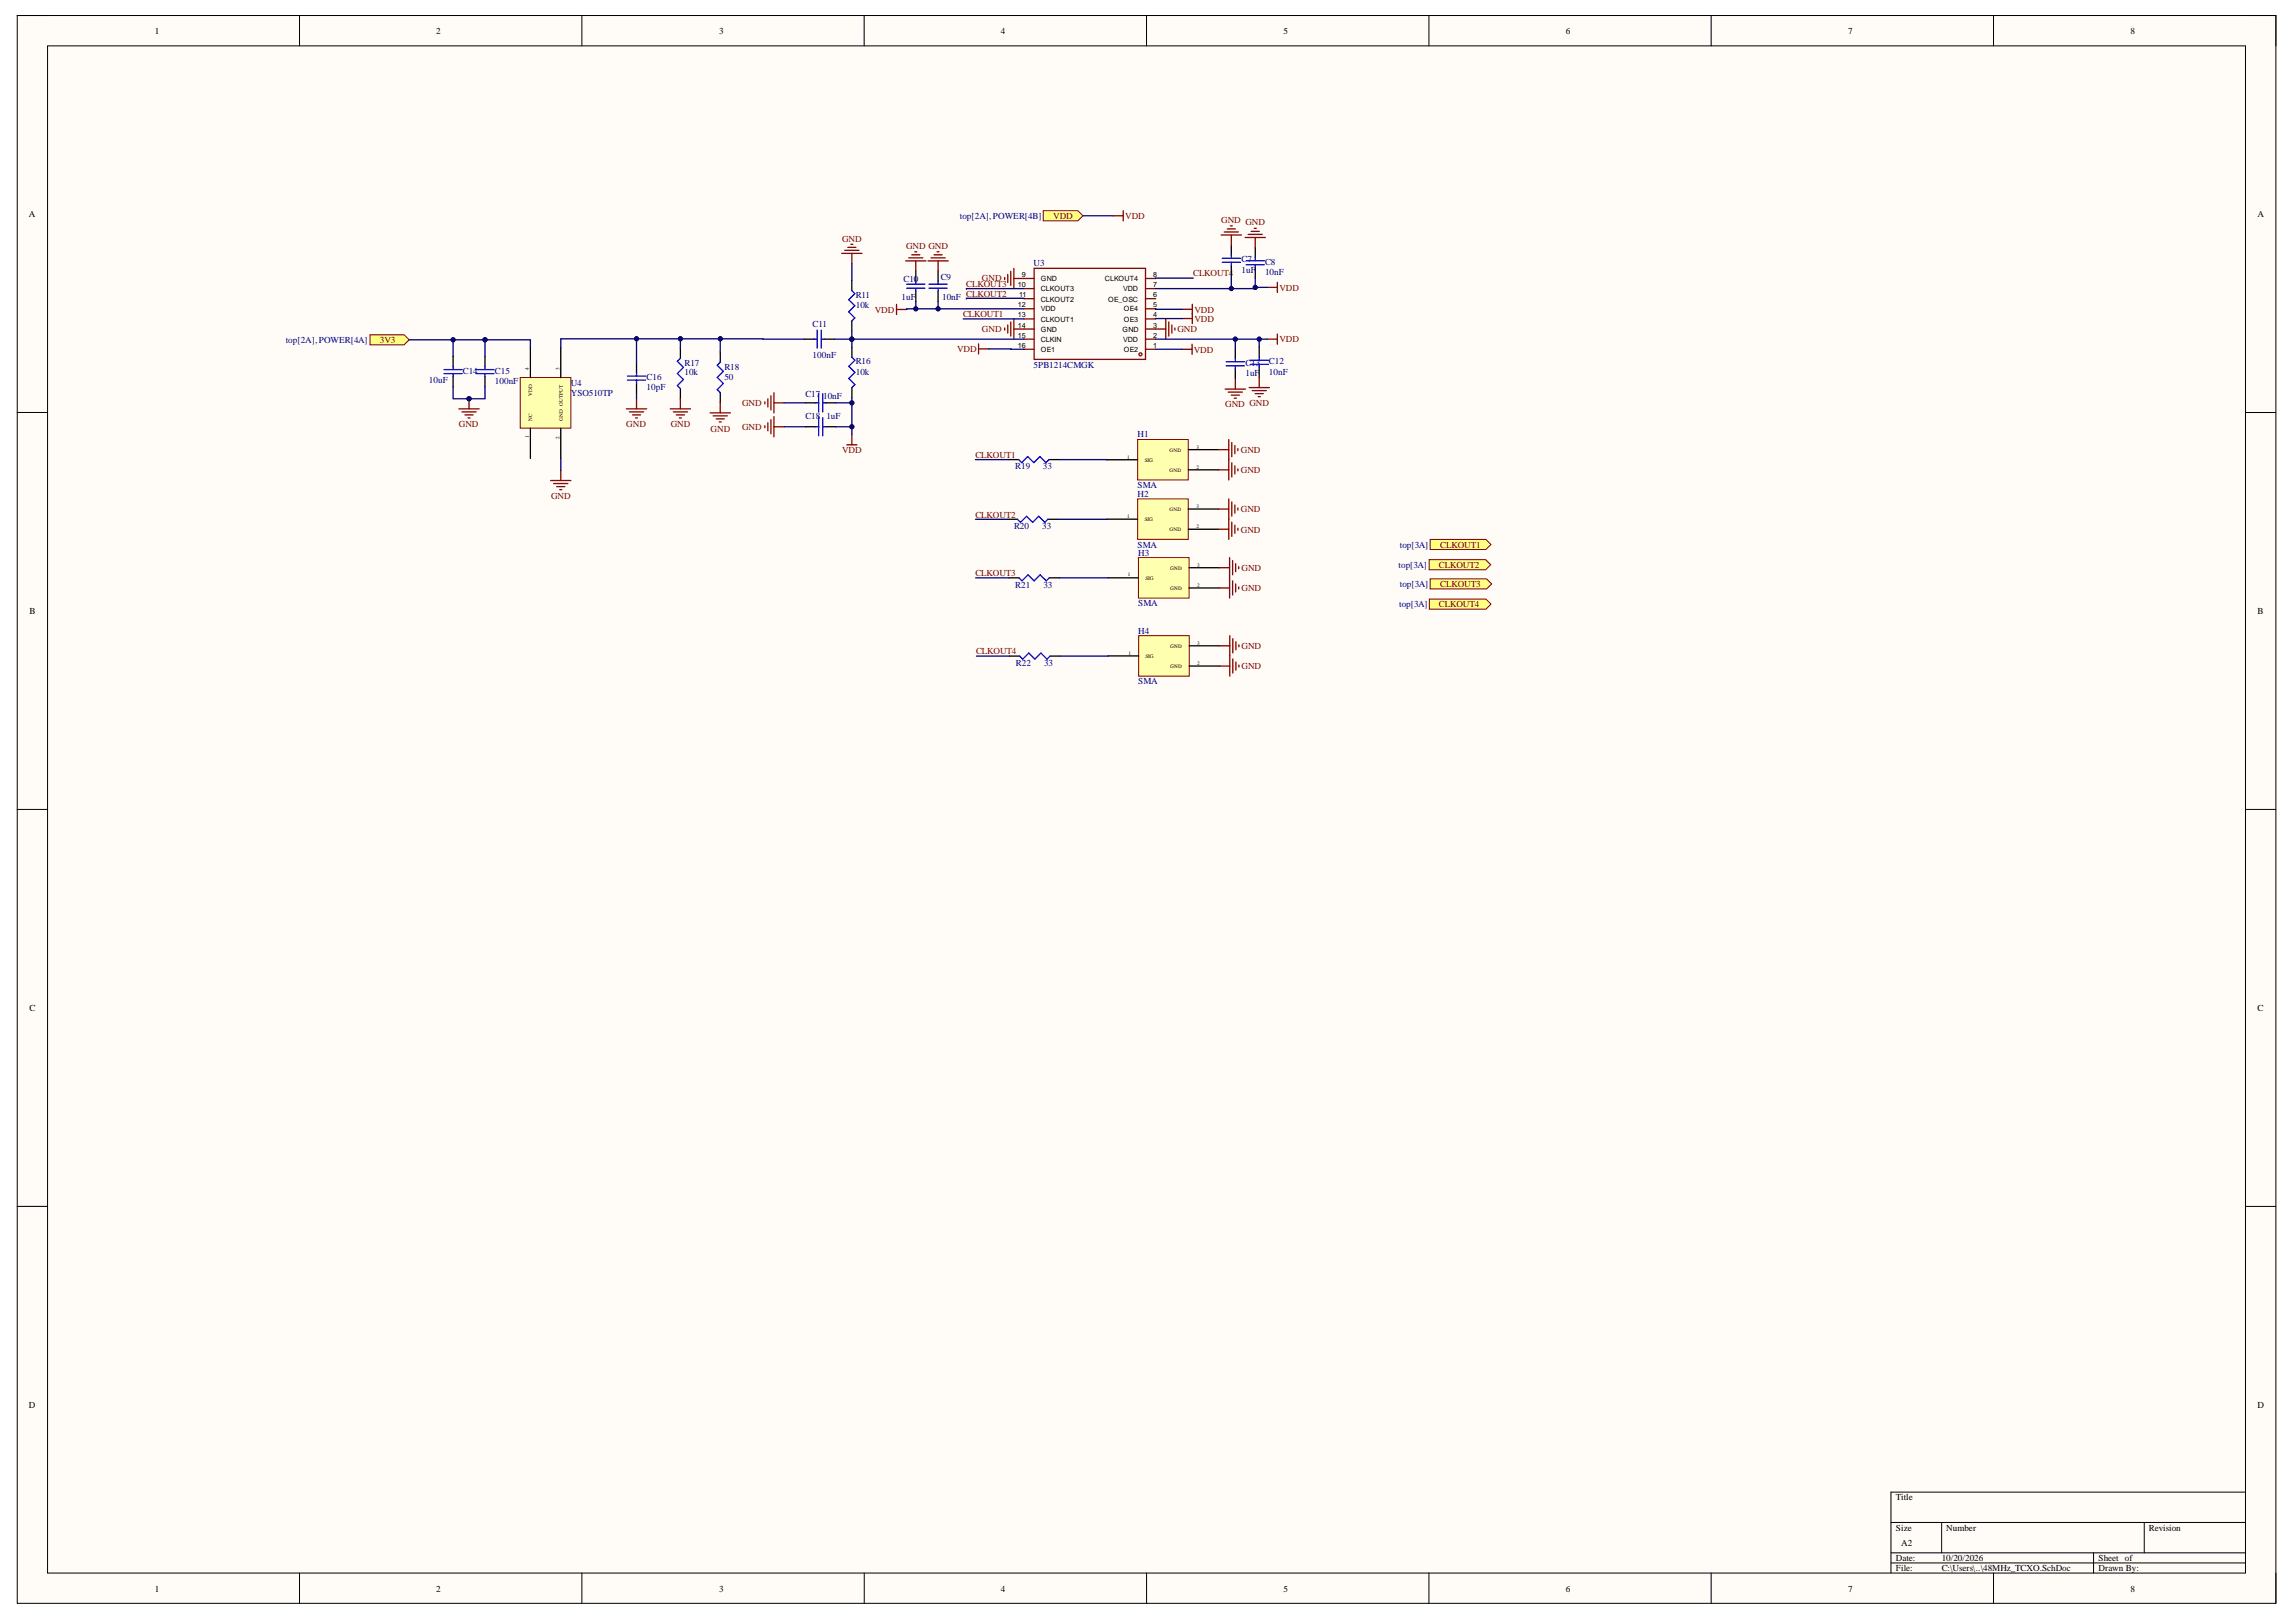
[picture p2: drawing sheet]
<svg xmlns="http://www.w3.org/2000/svg" width="297mm" height="210mm" viewBox="0 0 297 210" stroke-linecap="round" stroke-linejoin="round" font-family="sans-serif">
<defs><g id="words">
<g font-size="1.2">
<text x="20" y="4.4">1</text>
<text x="56.4" y="4.4">2</text>
<text x="93" y="4.4">3</text>
<text x="129.5" y="4.4">4</text>
<text x="166" y="4.4">5</text>
<text x="202.6" y="4.4">6</text>
<text x="239.1" y="4.4">7</text>
<text x="275.6" y="4.4">8</text>
<text x="3.7" y="28.1">A</text>
<text x="292.1" y="28.1">A</text>
<text x="3.8" y="79.5">B</text>
<text x="292.1" y="79.5">B</text>
<text x="3.8" y="130.9">C</text>
<text x="292.1" y="130.9">C</text>
<text x="3.7" y="182.2">D</text>
<text x="292.1" y="182.2">D</text>
<text x="245.3" y="194.1">Title</text>
<text x="245.3" y="198.1">Size</text>
<text x="245.3" y="202">Date:</text>
<text x="245.3" y="203.3">File:</text>
<text x="246" y="200.1">A2</text>
<text x="251.2" y="202">10/20/2026</text>
<text x="251.2" y="203.3">C:\Users\..\48MHz_TCXO.SchDoc</text>
<text x="251.8" y="198.1">Number</text>
<text x="271.5" y="202">Sheet of</text>
<text x="271.5" y="203.3">Drawn By:</text>
<text x="278" y="198.1">Revision</text>
<text x="20" y="206">1</text>
<text x="56.4" y="206">2</text>
<text x="93" y="206">3</text>
<text x="129.5" y="206">4</text>
<text x="166" y="206">5</text>
<text x="202.6" y="206">6</text>
<text x="239.1" y="206">7</text>
<text x="275.6" y="206">8</text>
</g>
<g font-size="1.2" fill="#000080">
<text x="124.2" y="28.3">top[2A], POWER[4B]</text>
<text x="133.7" y="34.5">U3</text>
<text x="160.6" y="34">C7</text>
<text x="160.6" y="35.3">1uF</text>
<text x="163.7" y="34.3">C8</text>
<text x="163.7" y="35.6">10nF</text>
<text x="110.7" y="39.9">10k</text>
<text x="110.7" y="38.5">R11</text>
<text x="116.6" y="38.8">1uF</text>
<text x="116.9" y="36.5">C10</text>
<text x="121.7" y="36.2">C9</text>
<text x="121.9" y="38.9">10nF</text>
<text x="37" y="44.4">top[2A], POWER[4A]</text>
<text x="88.6" y="47.3">R17</text>
<text x="93.7" y="47.8">R18</text>
<text x="105.1" y="42.3">C11</text>
<text x="105.1" y="46.3">100nF</text>
<text x="110.7" y="47.1">R16</text>
<text x="133.7" y="47.6">5PB1214CMGK</text>
<text x="161.1" y="47.4">C13</text>
<text x="164.2" y="47.1">C12</text>
<text x="55.5" y="49.5">10uF</text>
<text x="59.9" y="48.4">C14</text>
<text x="64" y="48.4">C15</text>
<text x="64" y="49.7">100nF</text>
<text x="73.8" y="49.9">U4</text>
<text x="73.8" y="51.2">YSO510TP</text>
<text x="83.7" y="49.2">C16</text>
<text x="83.7" y="50.5">10pF</text>
<text x="88.6" y="48.6">10k</text>
<text x="93.7" y="49.2">50</text>
<text x="104.2" y="51.4">C17</text>
<text x="106.5" y="51.6">10nF</text>
<text x="110.7" y="48.5">10k</text>
<text x="161.1" y="48.7">1uF</text>
<text x="164.2" y="48.5">10nF</text>
<text x="104.2" y="54.2">C18</text>
<text x="106.9" y="54.2">1uF</text>
<text x="147.2" y="56.6">H1</text>
<text x="131.4" y="60.7">R19</text>
<text x="134.9" y="60.7">33</text>
<text x="147.2" y="63.2">SMA</text>
<text x="147.2" y="64.3">H2</text>
<text x="131.2" y="68.5">R20</text>
<text x="134.8" y="68.5">33</text>
<text x="147.2" y="70.9">SMA</text>
<text x="147.3" y="71.9">H3</text>
<text x="181.1" y="70.9">top[3A]</text>
<text x="131.4" y="76.1">R21</text>
<text x="135" y="76.1">33</text>
<text x="180.9" y="73.5">top[3A]</text>
<text x="181.1" y="76">top[3A]</text>
<text x="147.3" y="78.5">SMA</text>
<text x="147.3" y="82">H4</text>
<text x="181" y="78.6">top[3A]</text>
<text x="131.4" y="86.2">R22</text>
<text x="135.1" y="86.2">33</text>
<text x="147.3" y="88.5">SMA</text>
</g>
<g font-size="1.2" fill="#800000">
<text x="136.3" y="28.3">VDD</text>
<text x="145.6" y="28.3">VDD</text>
<text x="158" y="28.9">GND GND</text>
<text x="108.9" y="31.3">GND</text>
<text x="117.2" y="32.2">GND GND</text>
<text x="154.4" y="35.7">CLKOUT4</text>
<text x="113.2" y="40.5">VDD</text>
<text x="124.6" y="41.1">CLKOUT1</text>
<text x="125" y="38.4">CLKOUT2</text>
<text x="125" y="37.2">CLKOUT3</text>
<text x="127" y="36.4">GND</text>
<text x="154.5" y="40.5">VDD</text>
<text x="154.5" y="41.7">VDD</text>
<text x="165.5" y="37.6">VDD</text>
<text x="49.1" y="44.4">3V3</text>
<text x="123.8" y="45.5">VDD</text>
<text x="127" y="43">GND</text>
<text x="152.3" y="43">GND</text>
<text x="154.4" y="45.6">VDD</text>
<text x="165.5" y="44.3">VDD</text>
<text x="96" y="52.5">GND</text>
<text x="158.5" y="52.7">GND GND</text>
<text x="59.4" y="55.3">GND</text>
<text x="81" y="55.3">GND</text>
<text x="86.8" y="55.3">GND</text>
<text x="91.9" y="55.8">GND</text>
<text x="96" y="55.7">GND</text>
<text x="108.9" y="58.6">VDD</text>
<text x="126.2" y="59.2">CLKOUT1</text>
<text x="160.5" y="58.6">GND</text>
<text x="71.3" y="64.5">GND</text>
<text x="160.5" y="61.3">GND</text>
<text x="126.2" y="67">CLKOUT2</text>
<text x="160.5" y="66.3">GND</text>
<text x="160.5" y="68.9">GND</text>
<text x="186.3" y="70.9">CLKOUT1</text>
<text x="126.2" y="74.5">CLKOUT3</text>
<text x="160.6" y="73.9">GND</text>
<text x="160.6" y="76.5">GND</text>
<text x="186.2" y="73.5">CLKOUT2</text>
<text x="186.3" y="76">CLKOUT3</text>
<text x="160.6" y="84">GND</text>
<text x="186.2" y="78.6">CLKOUT4</text>
<text x="126.3" y="84.7">CLKOUT4</text>
<text x="160.6" y="86.6">GND</text>
</g>
<g font-size=".9">
<text x="132.2" y="35.8">9</text>
<text x="149.2" y="35.8">8</text>
<text x="131.7" y="37.2">10</text>
<text x="131.7" y="39.8">12</text>
<text x="131.7" y="41.1">13</text>
<text x="131.9" y="38.4">11</text>
<text x="134.7" y="36.4">GND</text>
<text x="134.7" y="37.7">CLKOUT3</text>
<text x="134.7" y="39">CLKOUT2</text>
<text x="134.7" y="40.3">VDD</text>
<text x="134.7" y="41.7">CLKOUT1</text>
<text x="142.9" y="36.4">CLKOUT4</text>
<text x="143.4" y="39">OE_OSC</text>
<text x="145.3" y="37.7">VDD</text>
<text x="145.4" y="41.7">OE3</text>
<text x="145.4" y="40.3">OE4</text>
<text x="149.2" y="41.1">4</text>
<text x="149.2" y="39.8">5</text>
<text x="149.2" y="38.4">6</text>
<text x="149.2" y="37.2">7</text>
<text x="131.7" y="42.4">14</text>
<text x="131.7" y="43.7">15</text>
<text x="131.7" y="45">16</text>
<text x="134.7" y="42.9">GND</text>
<text x="134.7" y="44.3">CLKIN</text>
<text x="134.7" y="45.5">OE1</text>
<text x="145.2" y="42.9">GND</text>
<text x="145.3" y="44.3">VDD</text>
<text x="145.4" y="45.5">OE2</text>
<text x="149.2" y="45">1</text>
<text x="149.2" y="43.7">2</text>
<text x="149.2" y="42.4">3</text>
</g>
<g font-size=".7">
<text x="68.4" y="47.8" transform="rotate(-90 68.4 47.8)">4</text>
<text x="72.4" y="47.8" transform="rotate(-90 72.4 47.8)">3</text>
<text x="68.8" y="51.3" transform="rotate(-90 68.8 51.3)">VDD</text>
<text x="68.4" y="56.7" transform="rotate(-90 68.4 56.7)">1</text>
<text x="68.8" y="54.5" transform="rotate(-90 68.8 54.5)">NC</text>
<text x="72.4" y="56.8" transform="rotate(-90 72.4 56.8)">2</text>
<text x="72.8" y="54.5" transform="rotate(-90 72.8 54.5)">GND OUTPUT</text>
<text x="145.8" y="59.4">1</text>
<text x="148.1" y="59.7">SIG</text>
<text x="151.3" y="58.5">GND</text>
<text x="154.8" y="58">3</text>
<text x="151.3" y="61.1">GND</text>
<text x="154.8" y="60.7">2</text>
<text x="154.8" y="65.7">3</text>
<text x="145.8" y="67.1">1</text>
<text x="148.1" y="67.4">SIG</text>
<text x="151.3" y="68.8">GND</text>
<text x="151.3" y="66.2">GND</text>
<text x="154.8" y="68.3">2</text>
<text x="145.9" y="74.6">1</text>
<text x="148.2" y="75">SIG</text>
<text x="151.4" y="76.4">GND</text>
<text x="151.4" y="73.8">GND</text>
<text x="154.9" y="76">2</text>
<text x="154.9" y="73.3">3</text>
<text x="151.4" y="83.8">GND</text>
<text x="154.9" y="83.5">3</text>
<text x="146" y="84.7">1</text>
<text x="148.2" y="85.2">SIG</text>
<text x="151.4" y="86.4">GND</text>
<text x="154.9" y="86.1">2</text>
</g>
</g></defs>
<path d="M2.2 2h292.2v205.5h-292.2z" fill-rule="evenodd" fill="#fffcf8"/>
<path d="M2.2 2h292.2v205.5h-292.2z" fill="none" stroke="#000" stroke-width=".13"/>
<path d="M6.2 5.9h284.3v197.7h-284.3z" fill-rule="evenodd" fill="#fffcf8"/>
<g fill="none" stroke="#000" stroke-width=".13">
<path d="M2.2 2h4M6.2 5.9h284.3v197.7h-284.3zM38.7 2v3.9M75.3 2v3.9M111.8 2v3.9M148.3 2v3.9M184.9 2v3.9M221.4 2v3.9M257.9 2v3.9M290.5 2h3.9v3.9M2.2 53.4h4M290.5 53.4h3.9"/>
<path d="M2.2 104.7h4M290.5 104.7h3.9M2.2 156.1h4M290.5 156.1h3.9M244.6 197h45.9M251.2 197v4M277.4 197v4M290.5 193.1h-45.9v10.5M38.7 203.6v3.9M75.3 203.6v3.9M111.8 203.6v3.9M148.3 203.6v3.9"/>
<path d="M184.9 203.6v3.9M221.4 203.6v3.9M244.6 201h45.9M244.6 202.3h45.9M257.9 203.6v3.9M270.8 201v2.6M294.4 203.6v3.9"/>
</g>
<path d="M67.3 48.9h6.6v6.5h-6.6z" fill-rule="evenodd" fill="#ffffb0"/>
<path d="M67.3 48.9h6.6v6.5h-6.6z" fill="none" stroke="#800000" stroke-width=".13"/>
<path d="M58.6 46.1v1.3M58.6 48.7v1.4M62.7 46.1v1.3M62.7 48.7v1.4M68.6 44.9v4M68.6 55.4v3.9M72.5 44.9v4M72.5 55.4v3.9" fill="none" stroke="#000" stroke-width=".17"/>
<g fill="none" stroke="#a00000" stroke-width=".17">
<path d="M133.8 34.7h14.4v11.8h-14.4z"/>
<circle cx="147.5" cy="45.9" r=".2"/>
</g>
<g fill="none" stroke="#800" stroke-width=".17">
<path d="M132.5 40h1.3M132.5 38.7h1.3M132.5 37.3h1.3M132.5 36h1.3M148.2 40h1.3M148.2 38.7h1.3M148.2 37.3h1.3M148.2 36h1.3M132.5 45.2h1.3M132.5 43.9h1.3M132.5 42.6h1.3M132.5 41.3h1.3"/>
<path d="M148.2 45.2h1.3M148.2 43.9h1.3M148.2 42.6h1.3M148.2 41.3h1.3"/>
</g>
<path d="M57.4 47.8h2.4M57.4 48.4h2.4M58.6 47.4v.4M58.6 48.4v.3M61.6 47.8h2.3M61.6 48.4h2.3M62.7 47.4v.4M62.7 48.4v.3" fill="none" stroke="#00f" stroke-width=".17"/>
<path d="M59.4 52.9h2.6M59.8 53.3h1.8M60.2 53.7h1M60.5 54.1h.3M60.7 51.6v1.3M71.2 62.2h2.7M71.6 62.6h1.9M72 63h1.1M72.4 63.4h.3M72.5 60.9v1.3" fill="none" stroke="#800000" stroke-width=".17"/>
<circle cx="60.7" cy="51.6" r=".26" fill="#000080"/>
<circle cx="60.7" cy="51.6" r=".26" fill="none" stroke="#000080" stroke-width=".13"/>
<g fill="none" stroke="#000" stroke-width=".17">
<path d="M110.2 36.3v1.3M118.5 35.1v1.3M118.5 37.7v1.3M159.3 31.7v1.3M159.3 34.3v1.3M162.4 32v1.3M162.4 34.7v1.3M82.4 47v1.3M82.4 49.6v1.3M88 45.1v1.3M88 50.3v1.3M93.2 45.6v1.3"/>
<path d="M93.2 50.8v1.3M104 43.9h1.3M104.2 55.2h1.3M104.2 52.1h1.3M106.6 43.9h1.3M106.8 55.2h1.3M106.8 52.1h1.3M110.2 41.5v1.3M110.2 44.9v1.3M110.2 50.2v1.3M130.5 59.5h1.3M135.7 59.5h1.3"/>
<path d="M159.8 45.1v1.3M159.8 47.7v1.3M162.9 44.9v1.3M162.9 47.5v1.3M130.3 67.2h1.3M130.5 74.8h1.3M135.6 67.2h1.3M135.7 74.8h1.4M130.6 84.9h1.3M135.8 84.9h1.4"/>
</g>
<g fill="none" stroke="#00f" stroke-width=".17">
<path d="M110.2 37.6l.4 .4-.8 .8 .8 .8-.8 .8 .8 .7-.4 .4M117.3 37.3h2.4M117.3 36.8h2.4M118.5 36.4v.4M118.5 37.3v.4M158.1 33.4h2.4M158.1 33.9h2.4M159.3 33v.4M159.3 33.9v.4M161.2 34.3h2.4M161.2 33.7h2.4M162.4 33.3v.4"/>
<path d="M162.4 34.3v.4M81.2 49.2h2.3M81.2 48.7h2.3M82.4 48.3v.4M82.4 49.2v.4M88 46.4l-.4 .4 .8 .7-.8 .8 .8 .8-.8 .8 .4 .4M93.2 46.9l-.4 .4 .8 .8-.8 .7 .8 .8-.8 .8 .4 .4M105.3 43.9h.4M105.5 55.2h.4M105.5 52.1h.4M105.7 42.7v2.4M105.9 51v2.3"/>
<path d="M105.9 54v2.4M106.2 43.9h.4M106.2 42.7v2.4M106.4 55.2h.4M106.4 51v2.3M106.4 54v2.4M106.4 52.1h.4M110.2 46.2l.4 .4-.8 .8 .8 .8-.8 .8 .8 .8-.4 .4M131.8 59.5l.4 .4 .8-.8 .7 .8 .8-.8 .8 .8 .4-.4M158.6 46.8h2.4M158.6 47.3h2.4M159.8 46.4v.4"/>
<path d="M159.8 47.3v.4M161.7 46.6h2.4M161.7 47.1h2.4M162.9 46.2v.4M162.9 47.1v.4M131.6 67.2l.4 .4 .8-.8 .8 .8 .8-.8 .8 .8 .4-.4M131.8 74.8l.4 .4 .8-.8 .8 .8 .8-.8 .8 .8 .3-.4M131.9 84.9l.4 .4 .8-.8 .8 .8 .8-.8 .8 .8 .3-.4"/>
</g>
<g fill="none" stroke="#800000" stroke-width=".17">
<path d="M108.9 32.8h2.6M109.3 32.4h1.8M109.7 32h1M110.1 31.6h.2M110.2 32.8v1.3M116 39.4v1.3M117.2 33.8h2.6M117.6 33.4h1.8M118 33h1M118.3 32.6h.3M118.5 33.8v1.3M130 35.9v.3"/>
<path d="M130.4 35.5v1.1M130.8 35.1v1.9M131.2 34.7v2.6M131.2 36h1.3M158 30.4h2.6M158.4 30h1.8M158.8 29.6h1M159.2 29.2h.2M159.3 30.4v1.3M161.1 30.7h2.6M161.5 30.3h1.8M161.9 29.9h1"/>
<path d="M162.3 29.5h.2M162.4 30.7v1.3M163.9 37.2h1.4M165.3 36.5v1.3M81 52.9h2.7M81.4 53.3h1.9M81.8 53.7h1.1M82.2 54.1h.3M82.4 51.6v1.3M86.7 52.9h2.6M87.1 53.3h1.8M87.5 53.7h1"/>
<path d="M87.9 54.1h.3M88 51.6v1.3M91.9 53.4h2.6M92.3 53.8h1.8M92.7 54.2h1M93 54.6h.3M93.2 52.1v1.3M98.9 52v.3M98.9 55.1v.3M99.3 51.6v1.1M99.3 54.7v1M99.7 51.2v1.9"/>
<path d="M99.7 54.3v1.8M100.1 50.8v2.6M100.1 53.9v2.6M100.1 55.2h1.3M100.1 52.1h1.3M109.6 57.6h1.3M110.2 56.3v1.3M116 40h1.3M130 42.4v.3M130.4 42.1v1M130.8 41.7v1.8M131.2 41.3v2.6"/>
<path d="M131.2 42.6h1.3M149.5 42.6h1.3M150.8 41.3v2.6M151.2 41.7v1.8M151.6 42.1v1M152 42.4v.3M158.5 50.4h2.6M158.9 50.7h1.8M159.3 51.1h1M159.7 51.5h.2M159.8 49v1.4M161.6 50.2h2.6"/>
<path d="M162 50.5h1.8M162.4 50.9h1M162.8 51.3h.2M162.9 48.8v1.4M163.9 43.9h1.4M165.3 43.2v1.3"/>
</g>
<path d="M147.2 56.9h6.5v5.2h-6.5z" fill-rule="evenodd" fill="#ffffb0"/>
<path d="M147.2 56.9h6.5v5.2h-6.5z" fill="none" stroke="#800000" stroke-width=".13"/>
<path d="M143.2 59.5h4M153.7 58.2h4M153.7 60.8h4" fill="none" stroke="#000" stroke-width=".17"/>
<path d="M147.2 64.6h6.5v5.2h-6.5z" fill-rule="evenodd" fill="#ffffb0"/>
<path d="M147.2 64.6h6.5v5.2h-6.5z" fill="none" stroke="#800000" stroke-width=".13"/>
<path d="M143.2 67.2h4M153.7 68.5h4M153.7 65.9h4" fill="none" stroke="#000" stroke-width=".17"/>
<path d="M147.3 72.2h6.5v5.2h-6.5z" fill-rule="evenodd" fill="#ffffb0"/>
<path d="M147.3 72.2h6.5v5.2h-6.5z" fill="none" stroke="#800000" stroke-width=".13"/>
<path d="M143.3 74.8h4M153.8 76.1h4M153.8 73.5h4" fill="none" stroke="#000" stroke-width=".17"/>
<path d="M147.3 82.3h6.6v5.2h-6.6z" fill-rule="evenodd" fill="#ffffb0"/>
<path d="M147.3 82.3h6.6v5.2h-6.6z" fill="none" stroke="#800000" stroke-width=".13"/>
<path d="M121.4 35.1v1.3M121.4 37.7v1.3M143.4 84.9h3.9M153.9 86.2h3.9M153.9 83.6h3.9" fill="none" stroke="#000" stroke-width=".17"/>
<g fill="none" stroke="#800000" stroke-width=".17">
<path d="M120.1 33.8h2.6M120.4 33.4h1.9M120.8 33h1.1M121.2 32.6h.3M121.4 33.8v1.3M154.2 39.4v2.5M126.6 44.5v1.3M126.6 45.2h1.3M152.9 40h1.3M152.9 41.2h1.3M157.7 58.2h1.3M159 56.9v5.2"/>
<path d="M159.4 57.3v1.8M159.4 59.9v1.8M159.8 57.7v1M160.1 58.1v.2M157.7 60.8h1.3M157.7 65.9h1.3M157.7 68.5h1.3M157.8 73.5h1.3M157.8 76.1h1.3M159 64.6v5.2M159.1 72.2v5.2M159.4 65v1.8"/>
<path d="M159.4 67.6v1.8M159.5 72.6v1.8M159.5 75.2v1.8M159.8 60.3v1M159.8 65.4v1M159.8 68v1M159.9 72.9v1.1M159.9 75.6v1M160.1 60.7v.2M160.1 65.7v.3M160.1 68.4v.2M160.3 73.3v.3"/>
<path d="M160.3 76v.2M157.8 83.6h1.3M157.8 86.2h1.3M159.1 82.3v5.2M159.5 82.7v1.8M159.5 85.3v1.8M159.9 83.1v1M159.9 85.7v1M160.3 83.4v.3M160.3 86.1v.2"/>
</g>
<path d="M120.2 36.8h2.3M120.2 37.3h2.3M121.4 36.4v.4M121.4 37.3v.4" fill="none" stroke="#00f" stroke-width=".17"/>
<path d="M47.9 43.3h4.4l.6 .7-.6 .6h-4.4z" fill-rule="evenodd" fill="#ffff80"/>
<path d="M47.9 43.3h4.4l.6 .7-.6 .6h-4.4z" fill="none" stroke="#800000" stroke-width=".13"/>
<path d="M144 27.9h1.3M145.3 27.3v1.3" fill="none" stroke="#800000" stroke-width=".17"/>
<path d="M135 27.3h4.4l.7 .6-.7 .7h-4.4z" fill-rule="evenodd" fill="#ffff80"/>
<path d="M135 27.3h4.4l.7 .6-.7 .7h-4.4z" fill="none" stroke="#800000" stroke-width=".13"/>
<path d="M185 69.8h7.2l.7 .7-.7 .6h-7.2z" fill-rule="evenodd" fill="#ffff80"/>
<path d="M185 69.8h7.2l.7 .7-.7 .6h-7.2z" fill="none" stroke="#800000" stroke-width=".13"/>
<path d="M184.9 72.4h7.3l.7 .7-.7 .6h-7.3z" fill-rule="evenodd" fill="#ffff80"/>
<path d="M184.9 72.4h7.3l.7 .7-.7 .6h-7.3z" fill="none" stroke="#800000" stroke-width=".13"/>
<path d="M185 74.9h7.3l.7 .7-.7 .6h-7.3z" fill-rule="evenodd" fill="#ffff80"/>
<path d="M185 74.9h7.3l.7 .7-.7 .6h-7.3z" fill="none" stroke="#800000" stroke-width=".13"/>
<path d="M184.9 77.5h7.3l.7 .7-.7 .6h-7.3z" fill-rule="evenodd" fill="#ffff80"/>
<path d="M184.9 77.5h7.3l.7 .7-.7 .6h-7.3z" fill="none" stroke="#800000" stroke-width=".13"/>
<path d="M152.9 45.2h1.3M154.2 44.5v1.4" fill="none" stroke="#800000" stroke-width=".17"/>
<path d="M62.7 44v2.1M72.5 59.3v1.6" fill="none" stroke="#000080" stroke-width=".17"/>
<circle cx="62.7" cy="44" r=".26" fill="#000080"/>
<circle cx="62.7" cy="44" r=".26" fill="none" stroke="#000080" stroke-width=".13"/>
<path d="M58.6 50.1v1.5h2.1" fill="none" stroke="#000080" stroke-width=".17"/>
<circle cx="60.7" cy="51.6" r=".26" fill="#000080"/>
<circle cx="60.7" cy="51.6" r=".26" fill="none" stroke="#000080" stroke-width=".13"/>
<path d="M62.7 50.1v1.5h-2" fill="none" stroke="#000080" stroke-width=".17"/>
<circle cx="60.7" cy="51.6" r=".26" fill="#000080"/>
<circle cx="60.7" cy="51.6" r=".26" fill="none" stroke="#000080" stroke-width=".13"/>
<path d="M82.4 50.9v.7M107.9 43.9h24.6" fill="none" stroke="#000080" stroke-width=".17"/>
<circle cx="110.2" cy="43.9" r=".26" fill="#000080"/>
<circle cx="110.2" cy="43.9" r=".26" fill="none" stroke="#000080" stroke-width=".13"/>
<circle cx="110.2" cy="43.9" r=".26" fill="#000080"/>
<circle cx="110.2" cy="43.9" r=".26" fill="none" stroke="#000080" stroke-width=".13"/>
<path d="M110.2 43.9v1" fill="none" stroke="#000080" stroke-width=".17"/>
<circle cx="110.2" cy="43.9" r=".26" fill="#000080"/>
<circle cx="110.2" cy="43.9" r=".26" fill="none" stroke="#000080" stroke-width=".13"/>
<path d="M110.2 34.1v2.2M110.2 51.5v4.8" fill="none" stroke="#000080" stroke-width=".17"/>
<circle cx="110.2" cy="55.2" r=".26" fill="#000080"/>
<circle cx="110.2" cy="55.2" r=".26" fill="none" stroke="#000080" stroke-width=".13"/>
<circle cx="110.2" cy="52.1" r=".26" fill="#000080"/>
<circle cx="110.2" cy="52.1" r=".26" fill="none" stroke="#000080" stroke-width=".13"/>
<path d="M132.5 37.3h-7.5v.1M149.5 43.9h14.4" fill="none" stroke="#000080" stroke-width=".17"/>
<circle cx="159.8" cy="43.9" r=".26" fill="#000080"/>
<circle cx="159.8" cy="43.9" r=".26" fill="none" stroke="#000080" stroke-width=".13"/>
<circle cx="162.9" cy="43.9" r=".26" fill="#000080"/>
<circle cx="162.9" cy="43.9" r=".26" fill="none" stroke="#000080" stroke-width=".13"/>
<path d="M162.9 43.9v1" fill="none" stroke="#000080" stroke-width=".17"/>
<circle cx="162.9" cy="43.9" r=".26" fill="#000080"/>
<circle cx="162.9" cy="43.9" r=".26" fill="none" stroke="#000080" stroke-width=".13"/>
<path d="M162.4 37.2h1.5" fill="none" stroke="#000080" stroke-width=".17"/>
<circle cx="162.4" cy="37.2" r=".26" fill="#000080"/>
<circle cx="162.4" cy="37.2" r=".26" fill="none" stroke="#000080" stroke-width=".13"/>
<path d="M154.4 36h-4.9M108.1 55.2h2.1" fill="none" stroke="#000080" stroke-width=".17"/>
<circle cx="110.2" cy="55.2" r=".26" fill="#000080"/>
<circle cx="110.2" cy="55.2" r=".26" fill="none" stroke="#000080" stroke-width=".13"/>
<path d="M108.1 52.1h2.1" fill="none" stroke="#000080" stroke-width=".17"/>
<circle cx="110.2" cy="52.1" r=".26" fill="#000080"/>
<circle cx="110.2" cy="52.1" r=".26" fill="none" stroke="#000080" stroke-width=".13"/>
<path d="M101.4 52.1h2.8M101.4 55.2h2.8M159.8 43.9v1.2" fill="none" stroke="#000080" stroke-width=".17"/>
<circle cx="159.8" cy="43.9" r=".26" fill="#000080"/>
<circle cx="159.8" cy="43.9" r=".26" fill="none" stroke="#000080" stroke-width=".13"/>
<path d="M62.7 44h5.9v.9M126.2 59.5h4.3M137 59.5h6.2M126.2 67.2h4.1M126.2 74.8h4.3M137.1 74.8h6.2M143.2 67.2h-6.3M126.3 84.9h4.3M143.4 84.9h-6.2" fill="none" stroke="#000080" stroke-width=".17"/>
<circle cx="62.7" cy="44" r=".26" fill="#000080"/>
<circle cx="62.7" cy="44" r=".26" fill="none" stroke="#000080" stroke-width=".13"/>
<path d="M58.6 44v2.1" fill="none" stroke="#000080" stroke-width=".17"/>
<circle cx="58.6" cy="44" r=".26" fill="#000080"/>
<circle cx="58.6" cy="44" r=".26" fill="none" stroke="#000080" stroke-width=".13"/>
<path d="M53 44h9.7" fill="none" stroke="#000080" stroke-width=".17"/>
<circle cx="58.6" cy="44" r=".26" fill="#000080"/>
<circle cx="58.6" cy="44" r=".26" fill="none" stroke="#000080" stroke-width=".13"/>
<circle cx="62.7" cy="44" r=".26" fill="#000080"/>
<circle cx="62.7" cy="44" r=".26" fill="none" stroke="#000080" stroke-width=".13"/>
<path d="M82.4 43.8v3.2" fill="none" stroke="#000080" stroke-width=".17"/>
<circle cx="82.3" cy="43.8" r=".26" fill="#000080"/>
<circle cx="82.3" cy="43.8" r=".26" fill="none" stroke="#000080" stroke-width=".13"/>
<path d="M88 43.8v1.3" fill="none" stroke="#000080" stroke-width=".17"/>
<circle cx="88" cy="43.8" r=".26" fill="#000080"/>
<circle cx="88" cy="43.8" r=".26" fill="none" stroke="#000080" stroke-width=".13"/>
<path d="M93.2 43.8v1.8" fill="none" stroke="#000080" stroke-width=".17"/>
<circle cx="93.2" cy="43.8" r=".26" fill="#000080"/>
<circle cx="93.2" cy="43.8" r=".26" fill="none" stroke="#000080" stroke-width=".13"/>
<path d="M104 43.9l-31.5-.1v1.1" fill="none" stroke="#000080" stroke-width=".17"/>
<circle cx="93.2" cy="43.8" r=".26" fill="#000080"/>
<circle cx="93.2" cy="43.8" r=".26" fill="none" stroke="#000080" stroke-width=".13"/>
<circle cx="88" cy="43.8" r=".26" fill="#000080"/>
<circle cx="88" cy="43.8" r=".26" fill="none" stroke="#000080" stroke-width=".13"/>
<circle cx="82.3" cy="43.8" r=".26" fill="#000080"/>
<circle cx="82.3" cy="43.8" r=".26" fill="none" stroke="#000080" stroke-width=".13"/>
<path d="M118.5 39v1M132.5 38.7l-7.5-.1v.1" fill="none" stroke="#000080" stroke-width=".17"/>
<circle cx="118.5" cy="40" r=".26" fill="#000080"/>
<circle cx="118.5" cy="40" r=".26" fill="none" stroke="#000080" stroke-width=".13"/>
<path d="M140.1 27.9h3.9M110.2 42.8v1.1" fill="none" stroke="#000080" stroke-width=".17"/>
<circle cx="110.2" cy="43.9" r=".26" fill="#000080"/>
<circle cx="110.2" cy="43.9" r=".26" fill="none" stroke="#000080" stroke-width=".13"/>
<path d="M121.4 40h11.1" fill="none" stroke="#000080" stroke-width=".17"/>
<circle cx="121.4" cy="40" r=".26" fill="#000080"/>
<circle cx="121.4" cy="40" r=".26" fill="none" stroke="#000080" stroke-width=".13"/>
<path d="M149.5 37.3h9.8" fill="none" stroke="#000080" stroke-width=".17"/>
<circle cx="159.3" cy="37.3" r=".26" fill="#000080"/>
<circle cx="159.3" cy="37.3" r=".26" fill="none" stroke="#000080" stroke-width=".13"/>
<path d="M159.3 35.6v1.7h3.1v-1.3" fill="none" stroke="#000080" stroke-width=".17"/>
<circle cx="162.4" cy="37.2" r=".26" fill="#000080"/>
<circle cx="162.4" cy="37.2" r=".26" fill="none" stroke="#000080" stroke-width=".13"/>
<circle cx="159.3" cy="37.3" r=".26" fill="#000080"/>
<circle cx="159.3" cy="37.3" r=".26" fill="none" stroke="#000080" stroke-width=".13"/>
<path d="M121.4 39v1h-4.1" fill="none" stroke="#000080" stroke-width=".17"/>
<circle cx="121.4" cy="40" r=".26" fill="#000080"/>
<circle cx="121.4" cy="40" r=".26" fill="none" stroke="#000080" stroke-width=".13"/>
<circle cx="118.5" cy="40" r=".26" fill="#000080"/>
<circle cx="118.5" cy="40" r=".26" fill="none" stroke="#000080" stroke-width=".13"/>
<path d="M149.5 40h3.4M124.6 41.3h7.9M127.9 45.2h4.6M149.5 45.2h3.4M152.9 41.2l-3.4 .1" fill="none" stroke="#000080" stroke-width=".17"/>
<use href="#words"/>
</svg>
